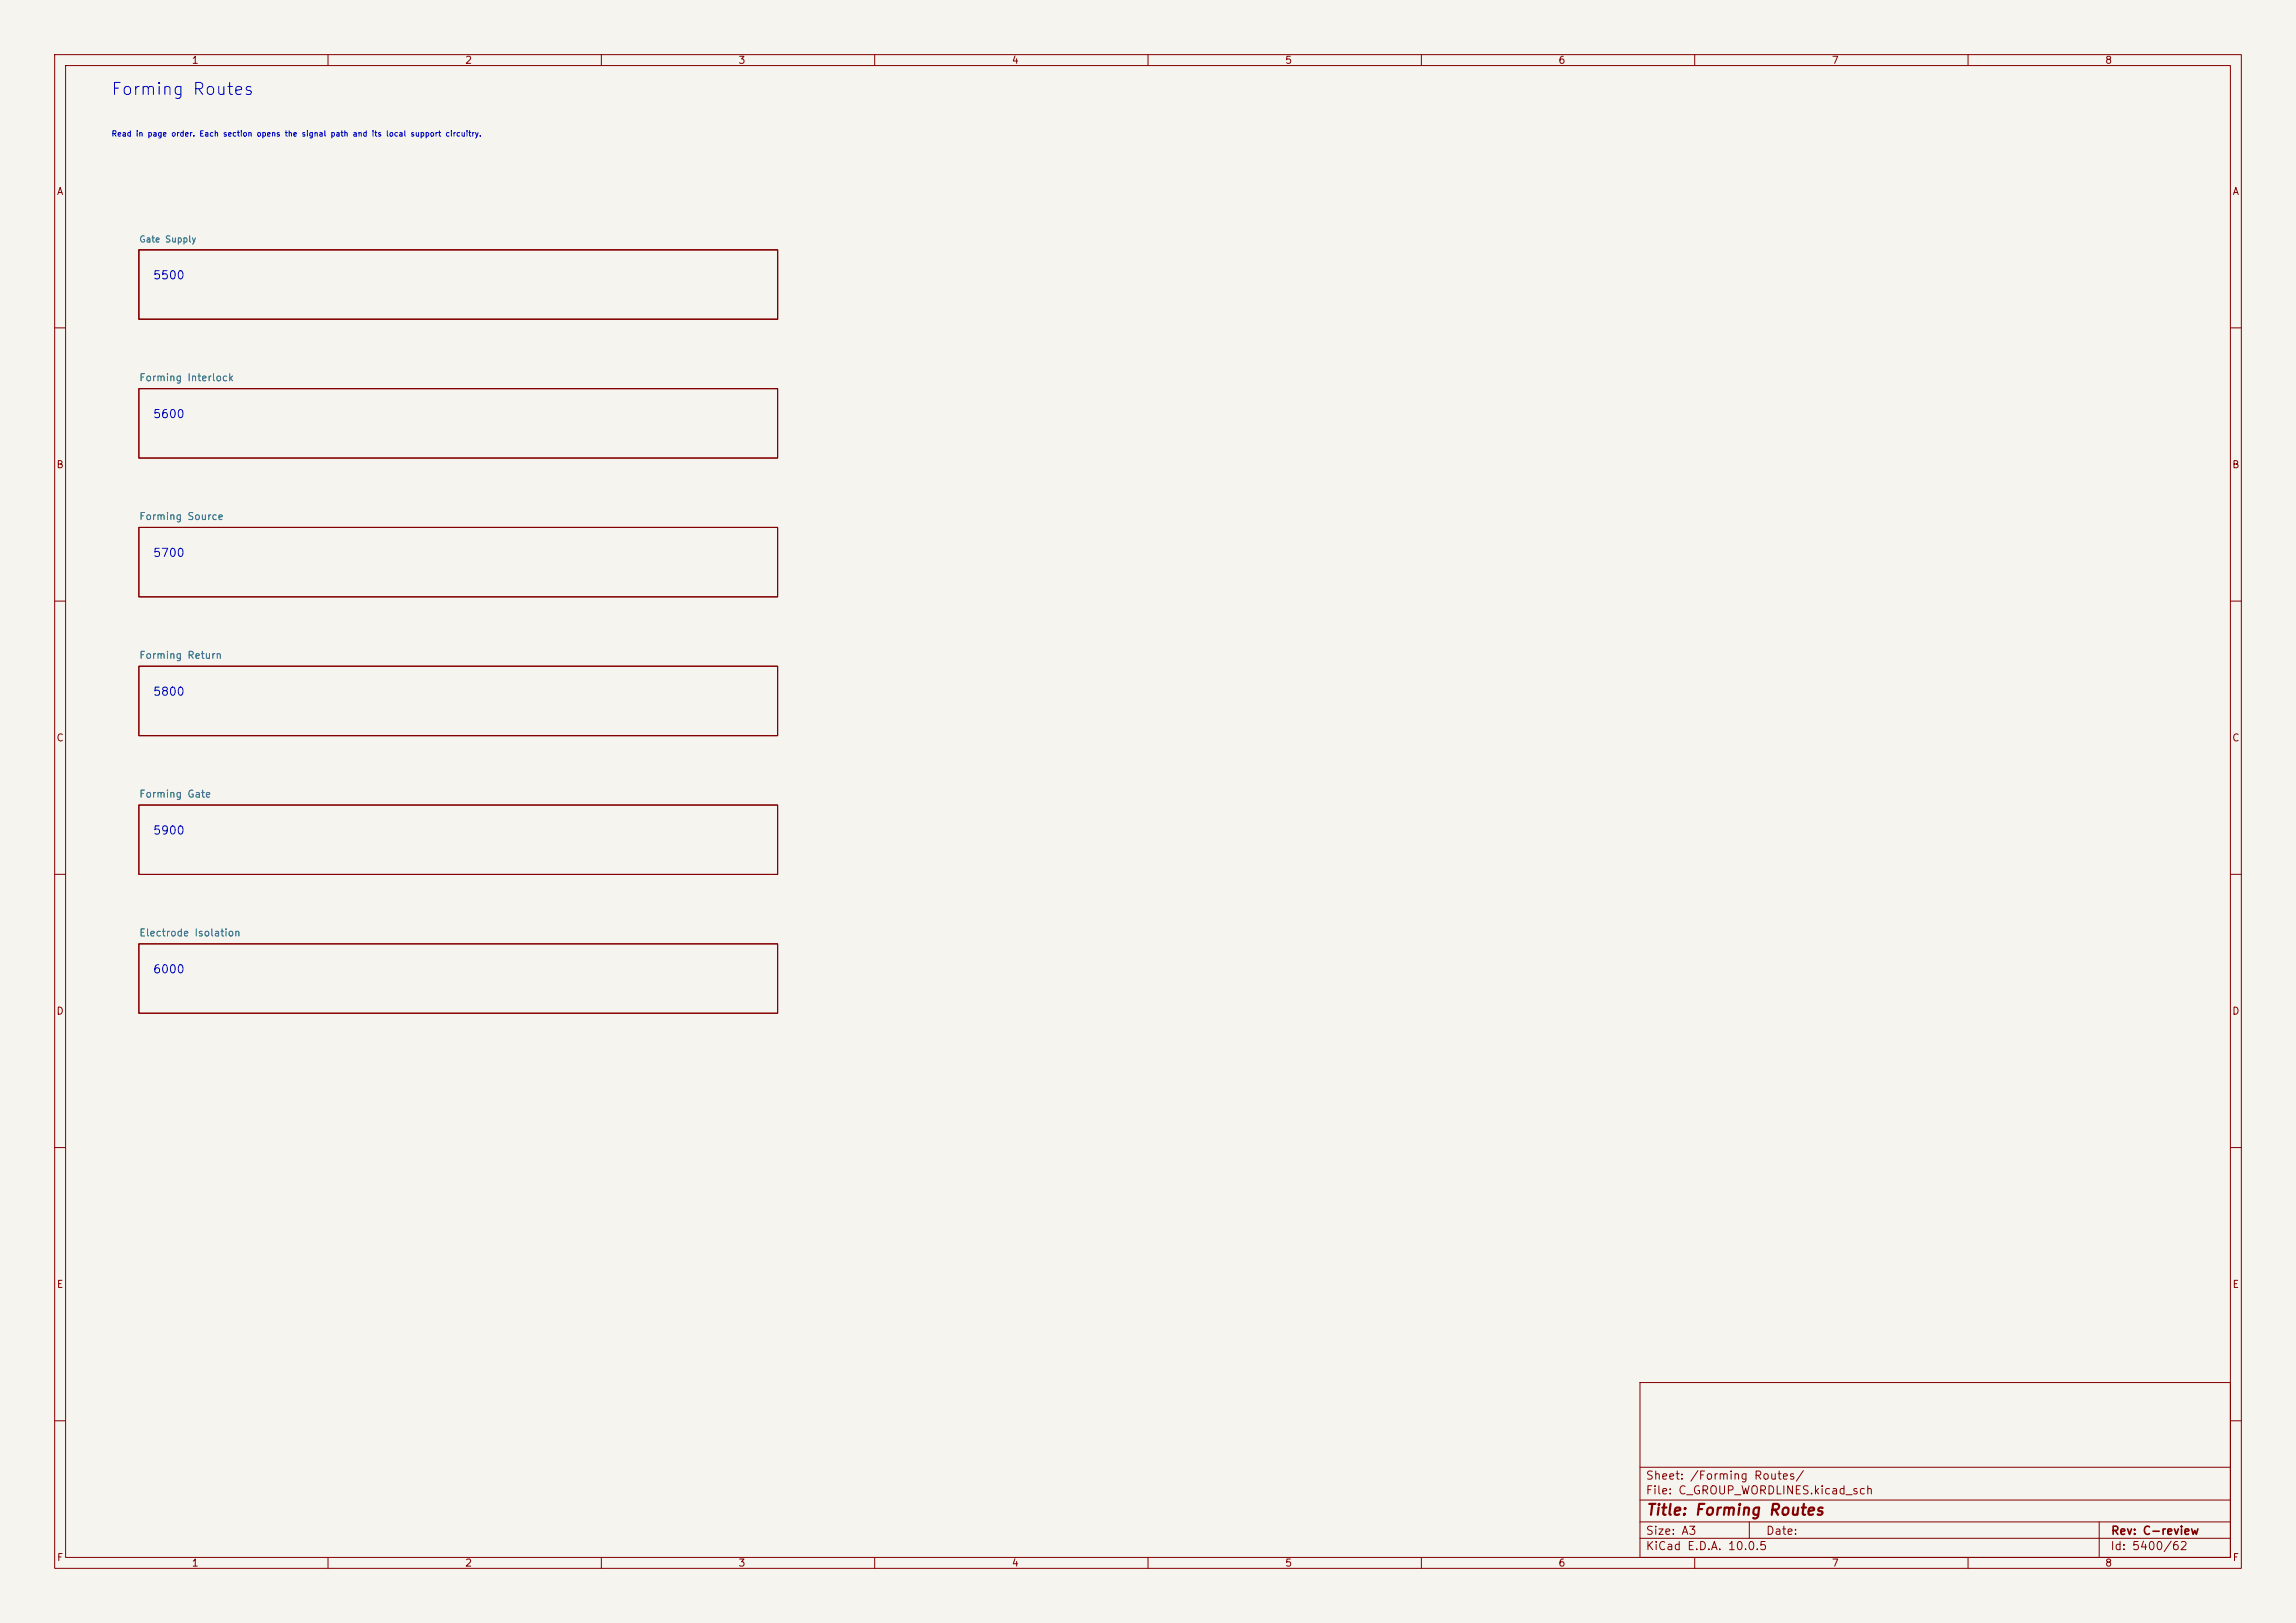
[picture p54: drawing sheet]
<svg xmlns="http://www.w3.org/2000/svg" width="420mm" height="297mm" viewBox="0 0 420 297" stroke-linecap="round" stroke-linejoin="round" font-family="sans-serif">
<defs><g id="words">
<text font-size="2.2" fill="#0000c2" x="20.2" y="18">Forming Routes</text>
<text font-size="2" fill="#840000" x="301" y="277.8">Title: Forming Routes</text>
<g font-size="1.5" fill="#0000c2">
<text x="27.9" y="51.5">5500</text>
<text x="27.9" y="76.9">5600</text>
<text x="27.9" y="102.3">5700</text>
<text x="27.9" y="127.7">5800</text>
<text x="27.9" y="153.1">5900</text>
<text x="27.9" y="178.5">6000</text>
</g>
<g font-size="1.5" fill="#840000">
<text x="300.9" y="273.8">File: C_GROUP_WORDLINES.kicad_sch</text>
<text x="300.9" y="271.1">Sheet: /Forming Routes/</text>
<text x="300.9" y="281.2">Size: A3</text>
<text x="322.9" y="281.2">Date:</text>
<text x="386" y="281.2">Rev: C-review</text>
<text x="300.9" y="284">KiCad E.D.A. 10.0.5</text>
<text x="385.9" y="284">Id: 5400/62</text>
</g>
<g font-size="1.3" fill="#840000">
<text x="35" y="12">1</text>
<text x="85" y="12">2</text>
<text x="135" y="12">3</text>
<text x="185" y="12">4</text>
<text x="235" y="12">5</text>
<text x="285" y="12">6</text>
<text x="335" y="12">7</text>
<text x="385" y="12">8</text>
<text x="10.3" y="36">A</text>
<text x="408.3" y="36">A</text>
<text x="10.2" y="86">B</text>
<text x="408.2" y="86">B</text>
<text x="10.2" y="136">C</text>
<text x="408.2" y="136">C</text>
<text x="10.2" y="186">D</text>
<text x="408.2" y="186">D</text>
<text x="10.3" y="236">E</text>
<text x="408.3" y="236">E</text>
<text x="10.3" y="286">F</text>
<text x="35" y="287">1</text>
<text x="85" y="287">2</text>
<text x="135" y="287">3</text>
<text x="185" y="287">4</text>
<text x="235" y="287">5</text>
<text x="285" y="287">6</text>
<text x="335" y="287">7</text>
<text x="385" y="287">8</text>
<text x="408.3" y="286">F</text>
</g>
<g font-size="1.3" fill="#006464">
<text x="25.4" y="70.1">Forming Interlock</text>
<text x="25.4" y="95.5">Forming Source</text>
<text x="25.4" y="120.9">Forming Return</text>
<text x="25.4" y="146.3">Forming Gate</text>
<text x="25.4" y="171.7">Electrode Isolation</text>
</g>
<text font-size="1.2" fill="#006464" x="25.4" y="44.6">Gate Supply</text>
<text font-size="1" fill="#0000c2" x="20.3" y="25.2">Read in page order. Each section opens the signal path and its local support circuitry.</text>
</g></defs>
<path d="M0 0h420v297h-420z" fill="#f5f4ef" stroke="#f5f4ef" stroke-width=".18"/>
<g fill="none" stroke="#840000" stroke-width=".18">
<path d="M10 10h400v277h-400zM12 12h396v273h-396zM60 10v2M110 10v2M160 10v2M210 10v2M260 10v2M310 10v2M360 10v2M10 60h2M408 60h2M10 110h2"/>
<path d="M408 110h2M10 160h2M408 160h2M10 210h2M408 210h2M300 253h108v32h-108zM10 260h2M300 278.5h108M300 274.5h108M300 268.5h108M320 278.5v3M384 278.5v6.5"/>
<path d="M408 260h2M60 285v2M110 285v2M160 285v2M210 285v2M260 285v2M300 281.5h108M310 285v2M360 285v2"/>
</g>
<path d="M25.4 71.1h116.8v12.7h-116.8zM25.4 96.5h116.8v12.7h-116.8zM25.4 121.9h116.8v12.7h-116.8zM25.4 147.3h116.8v12.7h-116.8zM25.4 172.7h116.8v12.7h-116.8z" fill="none" stroke="#840000" stroke-width=".2"/>
<path d="M25.4 45.7h116.8v12.7h-116.8z" fill="none" stroke="#840000" stroke-width=".22"/>
<use href="#words"/>
</svg>
